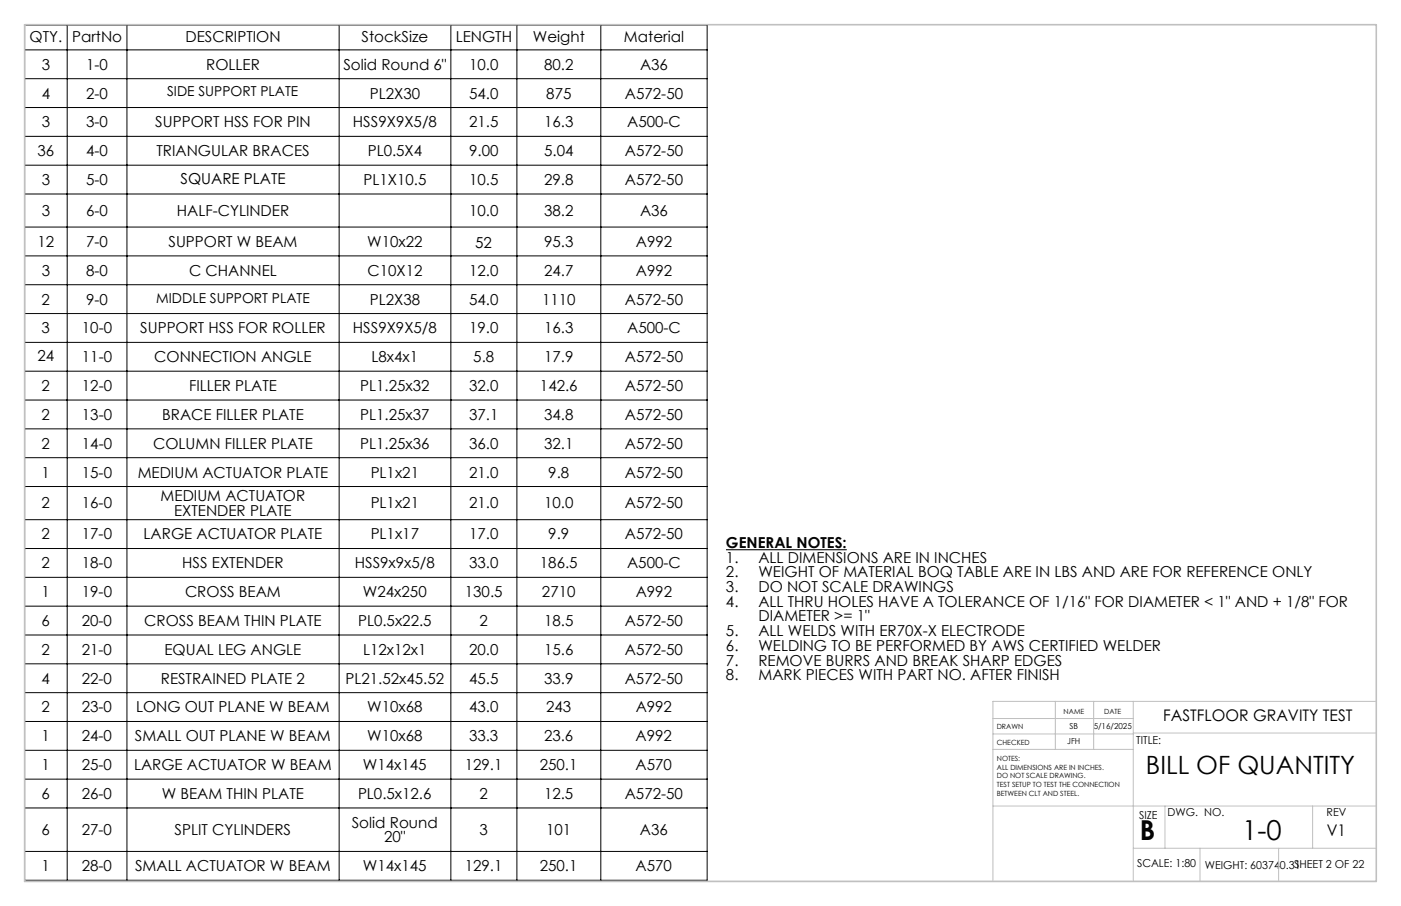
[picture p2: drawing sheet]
<svg xmlns="http://www.w3.org/2000/svg" width="432mm" height="279mm" viewBox="0 0 432 279" stroke-linecap="round" stroke-linejoin="round" font-family="sans-serif">
<defs><g id="words">
<g font-size="8.5">
<text x="351.3" y="259">B</text>
<text x="382.9" y="259">1-0</text>
</g>
<text font-size="7.8" x="353.2" y="238.6">BILL OF QUANTITY</text>
<g font-size="4.9">
<text x="358.5" y="222.2">FASTFLOOR GRAVITY TEST</text>
<text x="408.9" y="257.9">V1</text>
</g>
<g font-size="4.7">
<text x="9.1" y="12.8">QTY.</text>
<text x="22.2" y="12.8">PartNo</text>
<text x="57.2" y="12.8">DESCRIPTION</text>
<text x="111.4" y="12.8">StockSize</text>
<text x="140.5" y="12.8">LENGTH</text>
<text x="164.3" y="12.8">Weight</text>
<text x="192.3" y="12.8">Material</text>
<text x="12.9" y="21.5">3</text>
<text x="26.6" y="21.5">1-0</text>
<text x="63.6" y="21.5">ROLLER</text>
<text x="105.8" y="21.5">Solid Round 6&quot;</text>
<text x="144.6" y="21.5">10.0</text>
<text x="167.7" y="21.5">80.2</text>
<text x="197.3" y="21.5">A36</text>
<text x="12.9" y="30.4">4</text>
<text x="26.6" y="30.4">2-0</text>
<text x="114" y="30.4">PL2X30</text>
<text x="144.6" y="30.4">54.0</text>
<text x="168.4" y="30.4">875</text>
<text x="192.6" y="30.4">A572-50</text>
<text x="12.9" y="39.3">3</text>
<text x="26.6" y="39.3">3-0</text>
<text x="47.9" y="39.3">SUPPORT HSS FOR PIN</text>
<text x="108.8" y="39.3">HSS9X9X5/8</text>
<text x="144.6" y="39.3">21.5</text>
<text x="167.7" y="39.3">16.3</text>
<text x="193.3" y="39.3">A500-C</text>
<text x="11.6" y="48.2">36</text>
<text x="26.6" y="48.2">4-0</text>
<text x="48.2" y="48.2">TRIANGULAR BRACES</text>
<text x="113.3" y="48.2">PL0.5X4</text>
<text x="144.6" y="48.2">9.00</text>
<text x="167.7" y="48.2">5.04</text>
<text x="192.6" y="48.2">A572-50</text>
<text x="12.9" y="57.1">3</text>
<text x="26.6" y="57.1">5-0</text>
<text x="55.6" y="56.8">SQUARE PLATE</text>
<text x="112" y="57.1">PL1X10.5</text>
<text x="144.6" y="57.1">10.5</text>
<text x="167.7" y="57.1">29.8</text>
<text x="192.6" y="57.1">A572-50</text>
<text x="12.8" y="66.6">3</text>
<text x="26.6" y="66.6">6-0</text>
<text x="54.5" y="66.6">HALF-CYLINDER</text>
<text x="144.6" y="66.6">10.0</text>
<text x="167.7" y="66.6">38.2</text>
<text x="197.3" y="66.6">A36</text>
<text x="11.6" y="76.1">12</text>
<text x="26.6" y="76.1">7-0</text>
<text x="51.9" y="76.1">SUPPORT W BEAM</text>
<text x="113.2" y="76.1">W10x22</text>
<text x="146.4" y="76.3">52</text>
<text x="167.7" y="76.1">95.3</text>
<text x="196" y="76.1">A992</text>
<text x="12.8" y="85">3</text>
<text x="26.6" y="85">8-0</text>
<text x="58.3" y="85">C CHANNEL</text>
<text x="113.2" y="85">C10X12</text>
<text x="144.6" y="85">12.0</text>
<text x="167.7" y="85">24.7</text>
<text x="196" y="85">A992</text>
<text x="12.8" y="93.9">2</text>
<text x="26.5" y="93.9">9-0</text>
<text x="114" y="93.9">PL2X38</text>
<text x="144.6" y="93.9">54.0</text>
<text x="167.1" y="93.9">1110</text>
<text x="192.6" y="93.9">A572-50</text>
<text x="12.8" y="102.8">3</text>
<text x="25.3" y="102.8">10-0</text>
<text x="43.2" y="102.8">SUPPORT HSS FOR ROLLER</text>
<text x="108.8" y="102.8">HSS9X9X5/8</text>
<text x="144.6" y="102.8">19.0</text>
<text x="167.7" y="102.8">16.3</text>
<text x="193.3" y="102.8">A500-C</text>
<text x="11.5" y="111.4">24</text>
<text x="25.3" y="111.7">11-0</text>
<text x="47.6" y="111.7">CONNECTION ANGLE</text>
<text x="114.5" y="111.7">L8x4x1</text>
<text x="145.9" y="111.7">5.8</text>
<text x="167.7" y="111.7">17.9</text>
<text x="192.6" y="111.7">A572-50</text>
<text x="12.8" y="120.6">2</text>
<text x="25.2" y="120.6">12-0</text>
<text x="58.3" y="120.6">FILLER PLATE</text>
<text x="111" y="120.6">PL1.25x32</text>
<text x="144.6" y="120.6">32.0</text>
<text x="166.4" y="120.6">142.6</text>
<text x="192.6" y="120.6">A572-50</text>
<text x="12.8" y="129.5">2</text>
<text x="25.2" y="129.5">13-0</text>
<text x="50" y="129.5">BRACE FILLER PLATE</text>
<text x="111" y="129.5">PL1.25x37</text>
<text x="144.6" y="129.5">37.1</text>
<text x="167.7" y="129.5">34.8</text>
<text x="192.6" y="129.5">A572-50</text>
<text x="12.8" y="138.4">2</text>
<text x="25.2" y="138.4">14-0</text>
<text x="47.2" y="138.4">COLUMN FILLER PLATE</text>
<text x="111" y="138.4">PL1.25x36</text>
<text x="144.6" y="138.4">36.0</text>
<text x="167.7" y="138.4">32.1</text>
<text x="192.6" y="138.4">A572-50</text>
<text x="12.8" y="147.3">1</text>
<text x="25.2" y="147.3">15-0</text>
<text x="42.4" y="147.3">MEDIUM ACTUATOR PLATE</text>
<text x="114.3" y="147.3">PL1x21</text>
<text x="144.6" y="147.3">21.0</text>
<text x="169" y="147.3">9.8</text>
<text x="192.6" y="147.3">A572-50</text>
<text x="49.5" y="154.5">MEDIUM ACTUATOR</text>
<text x="12.8" y="156.8">2</text>
<text x="25.2" y="156.8">16-0</text>
<text x="53.7" y="159.1">EXTENDER PLATE</text>
<text x="114.3" y="156.8">PL1x21</text>
<text x="144.6" y="156.8">21.0</text>
<text x="167.7" y="156.8">10.0</text>
<text x="192.6" y="156.8">A572-50</text>
<text x="12.8" y="166.4">2</text>
<text x="25.2" y="166.4">17-0</text>
<text x="44.3" y="166.4">LARGE ACTUATOR PLATE</text>
<text x="114.3" y="166.4">PL1x17</text>
<text x="144.6" y="166.4">17.0</text>
<text x="169" y="166.4">9.9</text>
<text x="192.6" y="166.4">A572-50</text>
<text x="223.8" y="173.6">1.</text>
<text x="223.8" y="169">GENERAL NOTES:</text>
<text x="233.8" y="173.6">ALL DIMENSIONS ARE IN INCHES</text>
<text x="12.8" y="175.2">2</text>
<text x="25.2" y="175.2">18-0</text>
<text x="56.2" y="175.2">HSS EXTENDER</text>
<text x="109.4" y="175.2">HSS9x9x5/8</text>
<text x="144.6" y="175.2">33.0</text>
<text x="166.4" y="175.2">186.5</text>
<text x="193.3" y="175.2">A500-C</text>
<text x="223.8" y="178.1">2.</text>
<text x="233.8" y="178.1">WEIGHT OF MATERIAL BOQ TABLE ARE IN LBS AND ARE FOR REFERENCE ONLY</text>
<text x="12.8" y="184.1">1</text>
<text x="25.2" y="184.1">19-0</text>
<text x="57" y="184.1">CROSS BEAM</text>
<text x="111.9" y="184.1">W24x250</text>
<text x="143.3" y="184.1">130.5</text>
<text x="167" y="184.1">2710</text>
<text x="195.9" y="184.1">A992</text>
<text x="223.8" y="182.6">3.</text>
<text x="233.8" y="182.6">DO NOT SCALE DRAWINGS</text>
<text x="223.8" y="187.1">4.</text>
<text x="233.8" y="187.1">ALL THRU HOLES HAVE A TOLERANCE OF 1/16&quot; FOR DIAMETER &lt; 1&quot; AND + 1/8&quot; FOR</text>
<text x="233.8" y="191.7">DIAMETER &gt;= 1&quot;</text>
<text x="12.8" y="193">6</text>
<text x="25.2" y="193">20-0</text>
<text x="44.5" y="193">CROSS BEAM THIN PLATE</text>
<text x="110.4" y="193">PL0.5x22.5</text>
<text x="147.8" y="193">2</text>
<text x="167.7" y="193">18.5</text>
<text x="192.6" y="193">A572-50</text>
<text x="223.8" y="196.2">5.</text>
<text x="233.8" y="196.2">ALL WELDS WITH ER70X-X ELECTRODE</text>
<text x="12.8" y="201.9">2</text>
<text x="25.2" y="201.9">21-0</text>
<text x="50.7" y="201.9">EQUAL LEG ANGLE</text>
<text x="111.9" y="201.9">L12x12x1</text>
<text x="144.6" y="201.9">20.0</text>
<text x="167.7" y="201.9">15.6</text>
<text x="192.6" y="201.9">A572-50</text>
<text x="223.8" y="200.7">6.</text>
<text x="233.8" y="200.7">WELDING TO BE PERFORMED BY AWS CERTIFIED WELDER</text>
<text x="223.8" y="205.2">7.</text>
<text x="223.8" y="209.8">8.</text>
<text x="233.8" y="205.2">REMOVE BURRS AND BREAK SHARP EDGES</text>
<text x="233.8" y="209.8">MARK PIECES WITH PART NO. AFTER FINISH</text>
<text x="12.8" y="210.8">4</text>
<text x="25.2" y="210.8">22-0</text>
<text x="49.6" y="210.8">RESTRAINED PLATE 2</text>
<text x="106.5" y="210.8">PL21.52x45.52</text>
<text x="144.6" y="210.8">45.5</text>
<text x="167.7" y="210.8">33.9</text>
<text x="192.6" y="210.8">A572-50</text>
<text x="12.8" y="219.7">2</text>
<text x="25.2" y="219.7">23-0</text>
<text x="41.9" y="219.7">LONG OUT PLANE W BEAM</text>
<text x="113.2" y="219.7">W10x68</text>
<text x="144.6" y="219.7">43.0</text>
<text x="168.3" y="219.7">243</text>
<text x="195.9" y="219.7">A992</text>
<text x="12.8" y="228.6">1</text>
<text x="25.2" y="228.6">24-0</text>
<text x="41.6" y="228.6">SMALL OUT PLANE W BEAM</text>
<text x="113.2" y="228.6">W10x68</text>
<text x="144.6" y="228.6">33.3</text>
<text x="167.7" y="228.6">23.6</text>
<text x="195.9" y="228.6">A992</text>
<text x="12.8" y="237.5">1</text>
<text x="25.2" y="237.5">25-0</text>
<text x="41.3" y="237.5">LARGE ACTUATOR W BEAM</text>
<text x="111.9" y="237.5">W14x145</text>
<text x="143.3" y="237.5">129.1</text>
<text x="166.4" y="237.5">250.1</text>
<text x="195.9" y="237.5">A570</text>
<text x="12.8" y="246.4">6</text>
<text x="25.2" y="246.4">26-0</text>
<text x="49.9" y="246.4">W BEAM THIN PLATE</text>
<text x="110.3" y="246.4">PL0.5x12.6</text>
<text x="147.8" y="246.4">2</text>
<text x="167.7" y="246.4">12.5</text>
<text x="192.6" y="246.4">A572-50</text>
<text x="12.8" y="257.5">6</text>
<text x="25.2" y="257.5">27-0</text>
<text x="53.8" y="257.5">SPLIT CYLINDERS</text>
<text x="108.4" y="255.3">Solid Round</text>
<text x="147.8" y="257.5">3</text>
<text x="168.3" y="257.5">101</text>
<text x="197.2" y="257.5">A36</text>
<text x="118.4" y="259.8">20&quot;</text>
<text x="12.8" y="268.7">1</text>
<text x="25.2" y="268.7">28-0</text>
<text x="41.6" y="268.7">SMALL ACTUATOR W BEAM</text>
<text x="111.8" y="268.7">W14x145</text>
<text x="143.3" y="268.7">129.1</text>
<text x="166.4" y="268.7">250.1</text>
<text x="195.9" y="268.7">A570</text>
</g>
<g font-size="4.2">
<text x="51.5" y="29.5">SIDE SUPPORT PLATE</text>
<text x="48.2" y="93.3">MIDDLE SUPPORT PLATE</text>
</g>
<g font-size="3.4">
<text x="350.2" y="229.5">TITLE:</text>
<text x="359.9" y="251.6">DWG. NO.</text>
<text x="408.9" y="251.7">REV</text>
<text x="351.1" y="252.5">SIZE</text>
<text x="350.4" y="267.5">SCALE: 1:80</text>
<text x="371.3" y="268">WEIGHT: 603740.31</text>
<text x="398.8" y="267.8">SHEET 2 OF 22</text>
</g>
<g font-size="2.5">
<text x="329.7" y="224.8">SB</text>
<text x="337.1" y="224.9">5/16/2025</text>
<text x="328.9" y="229.6">JFH</text>
</g>
<g font-size="2.2">
<text x="327.8" y="220.1">NAME</text>
<text x="340.3" y="220.2">DATE</text>
<text x="307.2" y="224.9">DRAWN</text>
<text x="307.3" y="229.8">CHECKED</text>
<text x="307.3" y="234.8">NOTES:</text>
<text x="307.3" y="237.4">ALL DIMENSIONS ARE IN INCHES.</text>
<text x="307.3" y="240.1">DO NOT SCALE DRAWING.</text>
<text x="307.3" y="242.7">TEST SETUP TO TEST THE CONNECTION</text>
<text x="307.3" y="245.4">BETWEEN CLT AND STEEL.</text>
</g>
</g></defs>
<path d="M223.8 169.5h37.2" fill="none" stroke="#000" stroke-width=".33"/>
<g fill="none" stroke="#000" stroke-width=".31">
<path d="M7.6 7.8h210.3v263.7h-210.3zM7.6 15.4h210.3M20.7 7.8v263.7M39.1 7.8v263.7M104.5 7.8v263.7M139 7.8v263.7M159.3 7.8v263.7M185.2 7.8v263.7M7.6 24.3h210.3M7.6 33.2h210.3M7.6 42.1h210.3M7.6 50.9h210.3"/>
<path d="M7.6 59.8h210.3M7.6 70h210.3M7.6 78.9h210.3M7.6 87.8h210.3M7.6 96.7h210.3M7.6 105.6h210.3M7.6 114.5h210.3M7.6 123.4h210.3M7.6 132.3h210.3M7.6 141.1h210.3M7.6 150h210.3M7.6 160.3h210.3"/>
<path d="M7.6 169.2h210.3M7.6 178h210.3M7.6 186.9h210.3M7.6 195.8h210.3M7.6 204.7h210.3M7.6 213.6h210.3M7.6 222.5h210.3M7.6 231.4h210.3M7.6 240.3h210.3M7.6 249.2h210.3M7.6 262.6h210.3"/>
</g>
<g fill="none" stroke="#c0c0c0" stroke-width=".31">
<path d="M325.3 216.3v14.8M337.1 216.3v14.8M349.3 216.3v55.5M424.2 216.3h-118.2v55.5M306 231.1h43.3M306 226.3h43.3M306 221.6h43.3M349.3 226.1h74.9M306 248.6h118.2M359.1 248.6v13M404.6 248.6v13M349.3 261.6h74.9"/>
<path d="M369.9 261.6v10.2M394.1 261.6v10.2"/>
</g>
<path d="M7.6 7.6h416.6v264.2h-416.6z" fill="none" stroke="#c0c0c0" stroke-width=".5"/>
<use href="#words"/>
</svg>
